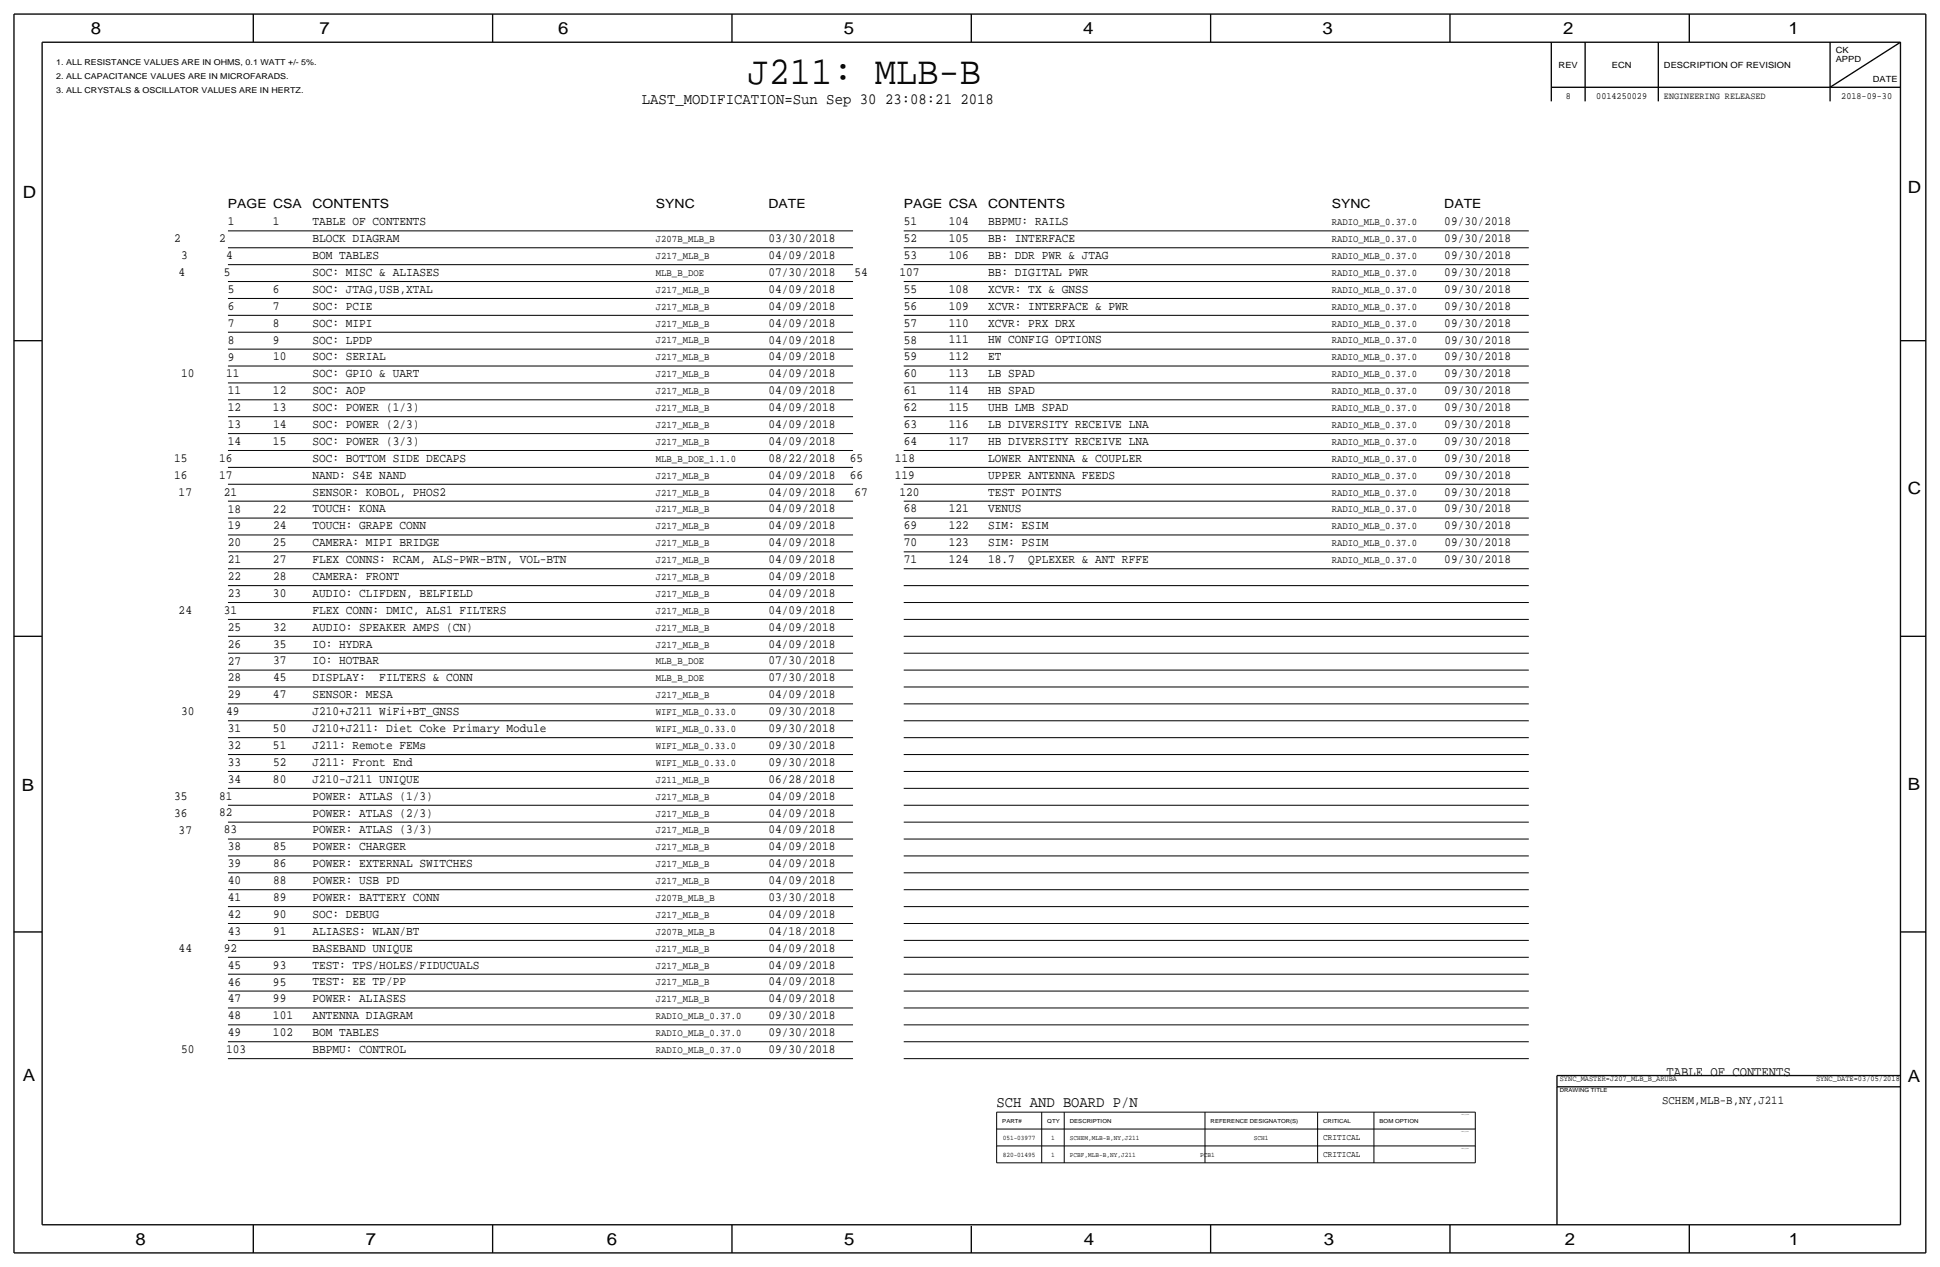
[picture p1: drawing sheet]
<svg xmlns="http://www.w3.org/2000/svg" width="875mm" height="572mm" viewBox="0 0 875 572" stroke-linecap="round" stroke-linejoin="round" font-family="sans-serif">
<defs><g id="words">
<text font-size="17.9" x="337" y="38">J211: MLB-B</text>
<g font-size="7.6">
<text x="41" y="15">8</text>
<text x="144" y="15">7</text>
<text x="252" y="15">6</text>
<text x="381" y="15">5</text>
<text x="489" y="15">4</text>
<text x="597" y="15">3</text>
<text x="705" y="15">2</text>
<text x="807" y="15">1</text>
<text x="10" y="89">D</text>
<text x="861" y="87">D</text>
<text x="860" y="223">C</text>
<text x="10" y="357">B</text>
<text x="860" y="356">B</text>
<text x="10" y="487">A</text>
<text x="860" y="488">A</text>
<text x="61" y="562">8</text>
<text x="165" y="562">7</text>
<text x="274" y="562">6</text>
<text x="381" y="562">5</text>
<text x="489" y="562">4</text>
<text x="597" y="562">3</text>
<text x="706" y="562">2</text>
<text x="807" y="562">1</text>
</g>
<text font-size="7.1" x="290" y="47">LAST_MODIFICATION=Sun Sep 30 23:08:21 2018</text>
<text font-size="7" x="450" y="499">SCH AND BOARD P/N</text>
<text font-size="6.2" x="752" y="485">TABLE OF CONTENTS</text>
<g font-size="5.7">
<text x="103" y="94">PAGE CSA</text>
<text x="141" y="94">CONTENTS</text>
<text x="296" y="94">SYNC</text>
<text x="347" y="94">DATE</text>
<text x="408" y="94">PAGE CSA</text>
<text x="446" y="94">CONTENTS</text>
<text x="601" y="94">SYNC</text>
<text x="651" y="94">DATE</text>
</g>
<g font-size="5.6">
<text x="103" y="102">1</text>
<text x="123" y="102">1</text>
<text x="141" y="102">TABLE OF CONTENTS</text>
<text x="408" y="102">51</text>
<text x="428" y="102">104</text>
<text x="446" y="102">BBPMU: RAILS</text>
<text x="651" y="102">09/30/2018</text>
<text x="79" y="109">2</text>
<text x="99" y="109">2</text>
<text x="141" y="109">BLOCK DIAGRAM</text>
<text x="347" y="109">03/30/2018</text>
<text x="408" y="109">52</text>
<text x="428" y="109">105</text>
<text x="446" y="109">BB: INTERFACE</text>
<text x="651" y="109">09/30/2018</text>
<text x="82" y="117">3</text>
<text x="102" y="117">4</text>
<text x="141" y="117">BOM TABLES</text>
<text x="347" y="117">04/09/2018</text>
<text x="408" y="117">53</text>
<text x="428" y="117">106</text>
<text x="446" y="117">BB: DDR PWR &amp; JTAG</text>
<text x="651" y="117">09/30/2018</text>
<text x="81" y="124">4</text>
<text x="101" y="125">5</text>
<text x="141" y="124">SOC: MISC &amp; ALIASES</text>
<text x="347" y="124">07/30/2018</text>
<text x="385" y="124">54</text>
<text x="406" y="124">107</text>
<text x="446" y="124">BB: DIGITAL PWR</text>
<text x="651" y="124">09/30/2018</text>
<text x="103" y="132">5</text>
<text x="123" y="132">6</text>
<text x="141" y="132">SOC: JTAG,USB,XTAL</text>
<text x="347" y="132">04/09/2018</text>
<text x="408" y="132">55</text>
<text x="428" y="132">108</text>
<text x="446" y="132">XCVR: TX &amp; GNSS</text>
<text x="651" y="132">09/30/2018</text>
<text x="103" y="140">6</text>
<text x="123" y="140">7</text>
<text x="141" y="140">SOC: PCIE</text>
<text x="347" y="140">04/09/2018</text>
<text x="408" y="140">56</text>
<text x="428" y="140">109</text>
<text x="446" y="140">XCVR: INTERFACE &amp; PWR</text>
<text x="651" y="140">09/30/2018</text>
<text x="103" y="147">7</text>
<text x="123" y="147">8</text>
<text x="141" y="147">SOC: MIPI</text>
<text x="347" y="147">04/09/2018</text>
<text x="408" y="147">57</text>
<text x="428" y="147">110</text>
<text x="446" y="147">XCVR: PRX DRX</text>
<text x="651" y="147">09/30/2018</text>
<text x="103" y="155">8</text>
<text x="123" y="155">9</text>
<text x="141" y="155">SOC: LPDP</text>
<text x="347" y="155">04/09/2018</text>
<text x="408" y="155">58</text>
<text x="428" y="155">111</text>
<text x="446" y="155">HW CONFIG OPTIONS</text>
<text x="651" y="155">09/30/2018</text>
<text x="103" y="163">9</text>
<text x="123" y="163">10</text>
<text x="141" y="163">SOC: SERIAL</text>
<text x="347" y="163">04/09/2018</text>
<text x="408" y="163">59</text>
<text x="428" y="163">112</text>
<text x="446" y="163">ET</text>
<text x="651" y="163">09/30/2018</text>
<text x="82" y="170">10</text>
<text x="102" y="170">11</text>
<text x="141" y="170">SOC: GPIO &amp; UART</text>
<text x="347" y="170">04/09/2018</text>
<text x="408" y="170">60</text>
<text x="428" y="170">113</text>
<text x="446" y="170">LB SPAD</text>
<text x="651" y="170">09/30/2018</text>
<text x="103" y="178">11</text>
<text x="123" y="178">12</text>
<text x="141" y="178">SOC: AOP</text>
<text x="347" y="178">04/09/2018</text>
<text x="408" y="178">61</text>
<text x="428" y="178">114</text>
<text x="446" y="178">HB SPAD</text>
<text x="651" y="178">09/30/2018</text>
<text x="103" y="185">12</text>
<text x="123" y="185">13</text>
<text x="141" y="185">SOC: POWER (1/3)</text>
<text x="347" y="185">04/09/2018</text>
<text x="408" y="185">62</text>
<text x="428" y="185">115</text>
<text x="446" y="185">UHB LMB SPAD</text>
<text x="651" y="185">09/30/2018</text>
<text x="103" y="193">13</text>
<text x="123" y="193">14</text>
<text x="141" y="193">SOC: POWER (2/3)</text>
<text x="347" y="193">04/09/2018</text>
<text x="408" y="193">63</text>
<text x="428" y="193">116</text>
<text x="446" y="193">LB DIVERSITY RECEIVE LNA</text>
<text x="651" y="193">09/30/2018</text>
<text x="103" y="201">14</text>
<text x="123" y="201">15</text>
<text x="141" y="201">SOC: POWER (3/3)</text>
<text x="347" y="201">04/09/2018</text>
<text x="408" y="201">64</text>
<text x="428" y="201">117</text>
<text x="446" y="201">HB DIVERSITY RECEIVE LNA</text>
<text x="651" y="201">09/30/2018</text>
<text x="79" y="208">15</text>
<text x="99" y="208">16</text>
<text x="141" y="208">SOC: BOTTOM SIDE DECAPS</text>
<text x="347" y="208">08/22/2018</text>
<text x="383" y="208">65</text>
<text x="404" y="208">118</text>
<text x="446" y="208">LOWER ANTENNA &amp; COUPLER</text>
<text x="651" y="208">09/30/2018</text>
<text x="79" y="216">16</text>
<text x="99" y="216">17</text>
<text x="141" y="216">NAND: S4E NAND</text>
<text x="347" y="216">04/09/2018</text>
<text x="383" y="216">66</text>
<text x="404" y="216">119</text>
<text x="446" y="216">UPPER ANTENNA FEEDS</text>
<text x="651" y="216">09/30/2018</text>
<text x="81" y="224">17</text>
<text x="101" y="224">21</text>
<text x="141" y="224">SENSOR: KOBOL, PHOS2</text>
<text x="347" y="224">04/09/2018</text>
<text x="385" y="224">67</text>
<text x="406" y="224">120</text>
<text x="446" y="224">TEST POINTS</text>
<text x="651" y="224">09/30/2018</text>
<text x="103" y="231">18</text>
<text x="123" y="231">22</text>
<text x="141" y="231">TOUCH: KONA</text>
<text x="347" y="231">04/09/2018</text>
<text x="408" y="231">68</text>
<text x="428" y="231">121</text>
<text x="446" y="231">VENUS</text>
<text x="651" y="231">09/30/2018</text>
<text x="103" y="239">19</text>
<text x="123" y="239">24</text>
<text x="141" y="239">TOUCH: GRAPE CONN</text>
<text x="347" y="239">04/09/2018</text>
<text x="408" y="239">69</text>
<text x="428" y="239">122</text>
<text x="446" y="239">SIM: ESIM</text>
<text x="651" y="239">09/30/2018</text>
<text x="103" y="246">20</text>
<text x="123" y="246">25</text>
<text x="141" y="246">CAMERA: MIPI BRIDGE</text>
<text x="347" y="246">04/09/2018</text>
<text x="408" y="246">70</text>
<text x="428" y="246">123</text>
<text x="446" y="246">SIM: PSIM</text>
<text x="651" y="246">09/30/2018</text>
<text x="103" y="254">21</text>
<text x="123" y="254">27</text>
<text x="141" y="254">FLEX CONNS: RCAM, ALS-PWR-BTN, VOL-BTN</text>
<text x="347" y="254">04/09/2018</text>
<text x="408" y="254">71</text>
<text x="428" y="254">124</text>
<text x="446" y="254">18.7</text>
<text x="464" y="254">QPLEXER &amp; ANT RFFE</text>
<text x="651" y="254">09/30/2018</text>
<text x="103" y="262">22</text>
<text x="123" y="262">28</text>
<text x="141" y="262">CAMERA: FRONT</text>
<text x="347" y="262">04/09/2018</text>
<text x="103" y="269">23</text>
<text x="123" y="269">30</text>
<text x="141" y="269">AUDIO: CLIFDEN, BELFIELD</text>
<text x="347" y="269">04/09/2018</text>
<text x="81" y="277">24</text>
<text x="101" y="277">31</text>
<text x="141" y="277">FLEX CONN: DMIC, ALS1 FILTERS</text>
<text x="347" y="277">04/09/2018</text>
<text x="103" y="284">25</text>
<text x="123" y="284">32</text>
<text x="141" y="284">AUDIO: SPEAKER AMPS (CN)</text>
<text x="347" y="284">04/09/2018</text>
<text x="103" y="292">26</text>
<text x="123" y="292">35</text>
<text x="141" y="292">IO: HYDRA</text>
<text x="347" y="292">04/09/2018</text>
<text x="103" y="300">27</text>
<text x="123" y="300">37</text>
<text x="141" y="300">IO: HOTBAR</text>
<text x="347" y="300">07/30/2018</text>
<text x="103" y="307">28</text>
<text x="123" y="307">45</text>
<text x="141" y="307">DISPLAY:</text>
<text x="171" y="307">FILTERS &amp; CONN</text>
<text x="347" y="307">07/30/2018</text>
<text x="103" y="315">29</text>
<text x="123" y="315">47</text>
<text x="141" y="315">SENSOR: MESA</text>
<text x="347" y="315">04/09/2018</text>
<text x="82" y="323">30</text>
<text x="102" y="323">49</text>
<text x="141" y="323">J210+J211 WiFi+BT_GNSS</text>
<text x="347" y="323">09/30/2018</text>
<text x="103" y="330">31</text>
<text x="123" y="330">50</text>
<text x="141" y="330">J210+J211: Diet Coke Primary Module</text>
<text x="347" y="330">09/30/2018</text>
<text x="103" y="338">32</text>
<text x="123" y="338">51</text>
<text x="141" y="338">J211: Remote FEMs</text>
<text x="347" y="338">09/30/2018</text>
<text x="103" y="346">33</text>
<text x="123" y="345">52</text>
<text x="141" y="345">J211: Front End</text>
<text x="347" y="345">09/30/2018</text>
<text x="103" y="353">34</text>
<text x="123" y="353">80</text>
<text x="141" y="353">J210-J211 UNIQUE</text>
<text x="347" y="353">06/28/2018</text>
<text x="79" y="361">35</text>
<text x="99" y="361">81</text>
<text x="141" y="361">POWER: ATLAS (1/3)</text>
<text x="347" y="361">04/09/2018</text>
<text x="79" y="368">36</text>
<text x="99" y="368">82</text>
<text x="141" y="368">POWER: ATLAS (2/3)</text>
<text x="347" y="368">04/09/2018</text>
<text x="81" y="376">37</text>
<text x="101" y="376">83</text>
<text x="141" y="376">POWER: ATLAS (3/3)</text>
<text x="347" y="376">04/09/2018</text>
<text x="103" y="384">38</text>
<text x="123" y="384">85</text>
<text x="141" y="384">POWER: CHARGER</text>
<text x="347" y="384">04/09/2018</text>
<text x="103" y="391">39</text>
<text x="123" y="391">86</text>
<text x="141" y="391">POWER: EXTERNAL SWITCHES</text>
<text x="347" y="391">04/09/2018</text>
<text x="103" y="399">40</text>
<text x="123" y="399">88</text>
<text x="141" y="399">POWER: USB PD</text>
<text x="347" y="399">04/09/2018</text>
<text x="103" y="406">41</text>
<text x="123" y="406">89</text>
<text x="141" y="406">POWER: BATTERY CONN</text>
<text x="347" y="406">03/30/2018</text>
<text x="103" y="414">42</text>
<text x="123" y="414">90</text>
<text x="141" y="414">SOC: DEBUG</text>
<text x="347" y="414">04/09/2018</text>
<text x="103" y="422">43</text>
<text x="123" y="422">91</text>
<text x="141" y="422">ALIASES: WLAN/BT</text>
<text x="347" y="422">04/18/2018</text>
<text x="81" y="429">44</text>
<text x="101" y="429">92</text>
<text x="141" y="429">BASEBAND UNIQUE</text>
<text x="347" y="429">04/09/2018</text>
<text x="103" y="437">45</text>
<text x="123" y="437">93</text>
<text x="141" y="437">TEST: TPS/HOLES/FIDUCUALS</text>
<text x="347" y="437">04/09/2018</text>
<text x="103" y="445">46</text>
<text x="123" y="445">95</text>
<text x="141" y="444">TEST: EE TP/PP</text>
<text x="347" y="445">04/09/2018</text>
<text x="103" y="452">47</text>
<text x="123" y="452">99</text>
<text x="141" y="452">POWER: ALIASES</text>
<text x="347" y="452">04/09/2018</text>
<text x="103" y="460">48</text>
<text x="123" y="460">101</text>
<text x="141" y="460">ANTENNA DIAGRAM</text>
<text x="347" y="460">09/30/2018</text>
<text x="103" y="467">49</text>
<text x="123" y="467">102</text>
<text x="141" y="467">BOM TABLES</text>
<text x="347" y="467">09/30/2018</text>
<text x="82" y="475">50</text>
<text x="102" y="475">103</text>
<text x="141" y="475">BBPMU: CONTROL</text>
<text x="347" y="475">09/30/2018</text>
</g>
<text font-size="5.4" x="750" y="498">SCHEM,MLB-B,NY,J211</text>
<g font-size="4.5">
<text x="601" y="102">RADIO_MLB_0.37.0</text>
<text x="296" y="109">J207B_MLB_B</text>
<text x="601" y="109">RADIO_MLB_0.37.0</text>
<text x="296" y="117">J217_MLB_B</text>
<text x="601" y="117">RADIO_MLB_0.37.0</text>
<text x="296" y="124">MLB_B_DOE</text>
<text x="601" y="124">RADIO_MLB_0.37.0</text>
<text x="296" y="132">J217_MLB_B</text>
<text x="601" y="132">RADIO_MLB_0.37.0</text>
<text x="296" y="140">J217_MLB_B</text>
<text x="601" y="140">RADIO_MLB_0.37.0</text>
<text x="296" y="147">J217_MLB_B</text>
<text x="601" y="147">RADIO_MLB_0.37.0</text>
<text x="296" y="155">J217_MLB_B</text>
<text x="601" y="155">RADIO_MLB_0.37.0</text>
<text x="296" y="163">J217_MLB_B</text>
<text x="601" y="163">RADIO_MLB_0.37.0</text>
<text x="296" y="170">J217_MLB_B</text>
<text x="601" y="170">RADIO_MLB_0.37.0</text>
<text x="296" y="178">J217_MLB_B</text>
<text x="601" y="178">RADIO_MLB_0.37.0</text>
<text x="296" y="185">J217_MLB_B</text>
<text x="601" y="185">RADIO_MLB_0.37.0</text>
<text x="296" y="193">J217_MLB_B</text>
<text x="601" y="193">RADIO_MLB_0.37.0</text>
<text x="296" y="201">J217_MLB_B</text>
<text x="601" y="201">RADIO_MLB_0.37.0</text>
<text x="296" y="208">MLB_B_DOE_1.1.0</text>
<text x="601" y="208">RADIO_MLB_0.37.0</text>
<text x="296" y="216">J217_MLB_B</text>
<text x="601" y="216">RADIO_MLB_0.37.0</text>
<text x="296" y="224">J217_MLB_B</text>
<text x="601" y="224">RADIO_MLB_0.37.0</text>
<text x="296" y="231">J217_MLB_B</text>
<text x="601" y="231">RADIO_MLB_0.37.0</text>
<text x="296" y="239">J217_MLB_B</text>
<text x="601" y="239">RADIO_MLB_0.37.0</text>
<text x="296" y="246">J217_MLB_B</text>
<text x="601" y="246">RADIO_MLB_0.37.0</text>
<text x="296" y="254">J217_MLB_B</text>
<text x="601" y="254">RADIO_MLB_0.37.0</text>
<text x="296" y="262">J217_MLB_B</text>
<text x="296" y="269">J217_MLB_B</text>
<text x="296" y="277">J217_MLB_B</text>
<text x="296" y="284">J217_MLB_B</text>
<text x="296" y="292">J217_MLB_B</text>
<text x="296" y="300">MLB_B_DOE</text>
<text x="296" y="307">MLB_B_DOE</text>
<text x="296" y="315">J217_MLB_B</text>
<text x="296" y="323">WIFI_MLB_0.33.0</text>
<text x="296" y="330">WIFI_MLB_0.33.0</text>
<text x="296" y="338">WIFI_MLB_0.33.0</text>
<text x="296" y="345">WIFI_MLB_0.33.0</text>
<text x="296" y="353">J211_MLB_B</text>
<text x="296" y="361">J217_MLB_B</text>
<text x="296" y="368">J217_MLB_B</text>
<text x="296" y="376">J217_MLB_B</text>
<text x="296" y="384">J217_MLB_B</text>
<text x="296" y="391">J217_MLB_B</text>
<text x="296" y="399">J217_MLB_B</text>
<text x="296" y="406">J207B_MLB_B</text>
<text x="296" y="414">J217_MLB_B</text>
<text x="296" y="422">J207B_MLB_B</text>
<text x="296" y="429">J217_MLB_B</text>
<text x="296" y="437">J217_MLB_B</text>
<text x="296" y="444">J217_MLB_B</text>
<text x="296" y="452">J217_MLB_B</text>
<text x="296" y="460">RADIO_MLB_0.37.0</text>
<text x="296" y="467">RADIO_MLB_0.37.0</text>
<text x="296" y="475">RADIO_MLB_0.37.0</text>
</g>
<g font-size="4.3">
<text x="706" y="44">8</text>
<text x="720" y="44">0014250029</text>
<text x="751" y="44">ENGINEERING RELEASED</text>
<text x="830" y="44">2018-09-30</text>
</g>
<g font-size="3.9">
<text x="597" y="514">CRITICAL</text>
<text x="597" y="522">CRITICAL</text>
</g>
<g font-size="3.8">
<text x="828" y="24">CK</text>
<text x="828" y="28">APPD</text>
<text x="703" y="30">REV</text>
<text x="727" y="30">ECN</text>
<text x="751" y="30">DESCRIPTION OF REVISION</text>
<text x="845" y="37">DATE</text>
</g>
<g font-size="3.7">
<text x="25" y="29">1. ALL RESISTANCE VALUES ARE IN OHMS, 0.1 WATT +/- 5%.</text>
<text x="25" y="36">2. ALL CAPACITANCE VALUES ARE IN MICROFARADS.</text>
<text x="25" y="42">3. ALL CRYSTALS &amp; OSCILLATOR VALUES ARE IN HERTZ.</text>
</g>
<g font-size="3.5">
<text x="704" y="488">SYNC_MASTER=J207_MLB_B_ARUBA</text>
<text x="819" y="488">SYNC_DATE=03/05/2018</text>
</g>
<g font-size="3.1">
<text x="452" y="514">051-03977</text>
<text x="474" y="514">1</text>
<text x="483" y="514">SCHEM,MLB-B,NY,J211</text>
<text x="566" y="514">SCH1</text>
<text x="452" y="522">820-01495</text>
<text x="474" y="522">1</text>
<text x="483" y="522">PCBF,MLB-B,NY,J211</text>
<text x="541" y="522">PCB1</text>
</g>
<g font-size="2.5">
<text x="704" y="493">DRAWING TITLE</text>
<text x="452" y="507">PART#</text>
<text x="472" y="507">QTY</text>
<text x="483" y="507">DESCRIPTION</text>
<text x="546" y="507">REFERENCE DESIGNATOR(S)</text>
<text x="597" y="507">CRITICAL</text>
<text x="622" y="507">BOM OPTION</text>
</g>
<g font-size=".4">
<text x="659" y="503">TABLE_5_HEAD</text>
<text x="659" y="511">TABLE_5_ITEM</text>
<text x="659" y="518">TABLE_5_ITEM</text>
</g>
</g></defs>
<g fill="none" stroke="#000" stroke-width=".6" stroke-linecap="butt">
<path d="M6 6v559zM6 6h863zM19 19v533zM19 19h838zM114 6v13zM222 6v13zM330 6v13zM438 6v13zM546 6v13zM654 6v13zM700 19v27zM715 19v27z"/>
<path d="M748 19v27zM762 6v13zM825 19v27zM857 19v533zM869 6v559zM700 39h157zM825 39l32-20zM6 154h13zM857 154h12zM6 287h13zM857 287h12zM6 420h13z"/>
<path d="M857 420h12zM702 485h155zM702 485v5zM702 490v62zM702 490h155zM19 552h838zM114 552v13zM222 552v13zM330 552v13zM438 553v12zM546 552v13zM654 552v13z"/>
<path d="M762 552v13zM6 565h863z"/>
</g>
<g fill="none" stroke="#000" stroke-width=".45">
<path d="M103 119h282zM103 112h282zM103 104h282zM408 119h282zM408 112h282zM408 104h282zM103 135h282zM103 127h282zM408 135h282zM408 127h282zM103 157h282zM103 150h282z"/>
<path d="M103 142h282zM408 157h282zM408 150h282zM408 142h282zM103 173h282zM103 165h282zM408 173h282zM408 165h282zM103 196h282zM103 188h282zM103 180h282zM408 196h282z"/>
<path d="M408 188h282zM408 180h282zM103 218h282zM103 211h282zM103 203h282zM408 218h282zM408 211h282zM408 203h282zM103 234h282zM103 226h282zM408 234h282zM408 226h282z"/>
<path d="M103 257h282zM103 249h282zM103 241h282zM408 257h282zM408 249h282zM408 241h282zM103 279h282zM103 272h282zM103 264h282zM408 279h282zM408 272h282zM408 264h282z"/>
<path d="M103 295h282zM103 287h282zM408 295h282zM408 287h282zM103 318h282zM103 310h282zM103 302h282zM408 318h282zM408 310h282zM408 302h282zM103 333h282zM103 325h282z"/>
<path d="M408 333h282zM408 325h282zM103 356h282zM103 348h282zM103 340h282zM408 356h282zM408 348h282zM408 340h282zM103 378h282zM103 371h282zM103 363h282zM408 378h282z"/>
<path d="M408 371h282zM408 363h282zM103 394h282zM103 386h282zM408 394h282zM408 386h282zM103 417h282zM103 409h282zM103 401h282zM408 417h282zM408 409h282zM408 401h282z"/>
<path d="M103 439h282zM103 432h282zM103 424h282zM408 439h282zM408 432h282zM408 424h282zM103 455h282zM103 447h282zM408 455h282zM408 447h282zM103 478h282zM103 470h282z"/>
<path d="M103 462h282zM408 478h282zM408 470h282zM408 462h282zM450 517v8zM450 509v8zM450 517h215zM450 502v7zM450 509h215zM450 502h215zM470 517v8zM470 509v8z"/>
<path d="M470 502v7zM480 517v8zM480 509v8zM480 502v7zM544 517v8zM544 509v8zM544 502v7zM594 517v8zM594 509v8zM594 502v7zM620 517v8zM620 509v8z"/>
<path d="M620 502v7zM665 517v8zM665 509v8zM665 502v7zM450 525h215z"/>
</g>
<use href="#words"/>
</svg>
